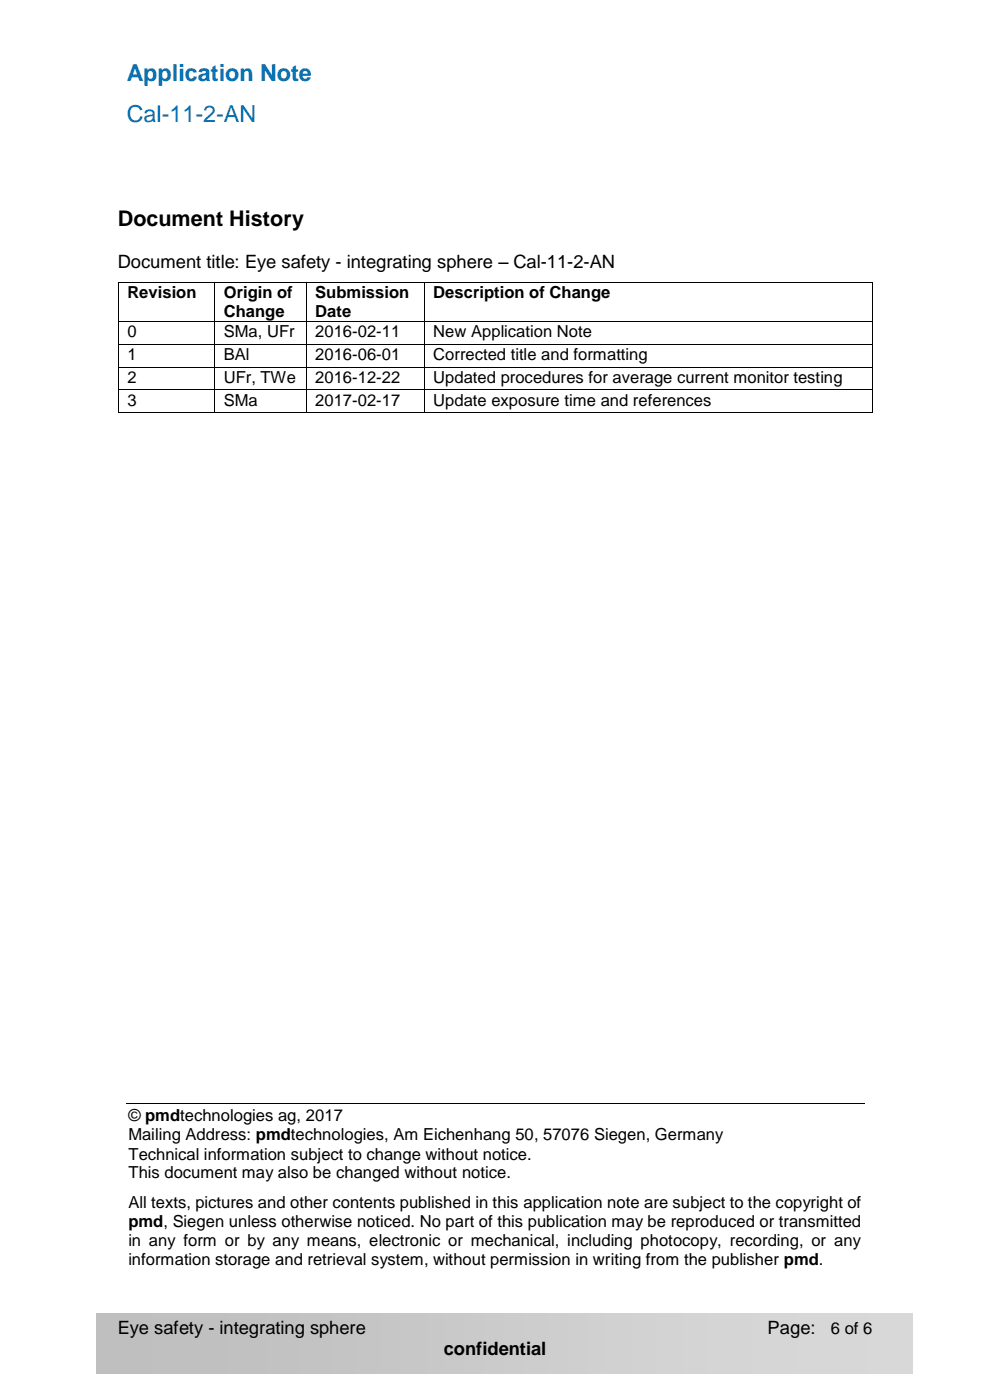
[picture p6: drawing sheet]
<svg xmlns="http://www.w3.org/2000/svg" width="210mm" height="297mm" viewBox="0 0 210 297" stroke-linecap="round" stroke-linejoin="round" font-family="sans-serif">
<defs><g id="words">
<g font-size="5" fill="#0672b4">
<text x="26.9" y="17.1">Application Note</text>
<text x="26.9" y="26">Cal-11-2-AN</text>
</g>
<text font-size="4.6" x="25" y="48">Document History</text>
<g font-size="3.9">
<text x="25" y="56.9">Document title: Eye safety - integrating sphere – Cal-11-2-AN</text>
<text x="25" y="283.1">Eye safety - integrating sphere</text>
<text x="94.1" y="287.5">confidential</text>
<text x="162.8" y="283.1">Page:</text>
</g>
<g font-size="3.5">
<text x="27" y="63.3">Revision</text>
<text x="47.5" y="63.3">Origin of</text>
<text x="66.9" y="63.3">Submission</text>
<text x="91.9" y="63.3">Description of Change</text>
<text x="27" y="71.6">0</text>
<text x="47.5" y="67.3">Change</text>
<text x="47.5" y="71.6">SMa, UFr</text>
<text x="66.9" y="67.3">Date</text>
<text x="66.9" y="71.6">2016-02-11</text>
<text x="91.9" y="71.6">New Application Note</text>
<text x="27" y="76.4">1</text>
<text x="47.5" y="76.4">BAl</text>
<text x="66.9" y="76.4">2016-06-01</text>
<text x="91.9" y="76.4">Corrected title and formatting</text>
<text x="27" y="81.2">2</text>
<text x="47.5" y="81.2">UFr, TWe</text>
<text x="66.9" y="81.2">2016-12-22</text>
<text x="91.9" y="81.2">Updated procedures for average current monitor testing</text>
<text x="27" y="86.1">3</text>
<text x="47.5" y="86.1">SMa</text>
<text x="66.9" y="86.1">2017-02-17</text>
<text x="91.9" y="86.1">Update exposure time and references</text>
<text x="27.2" y="237.8">© pmdtechnologies ag, 2017</text>
<text x="27.2" y="241.9">Mailing Address: pmdtechnologies, Am Eichenhang 50, 57076 Siegen, Germany</text>
<text x="27.2" y="246">Technical information subject to change without notice.</text>
<text x="27.2" y="250">This document may also be changed without notice.</text>
<text x="27.2" y="256.2">All texts, pictures and other contents published in this application note are subject to the copyright of</text>
<text x="27.2" y="260.2">pmd, Siegen unless otherwise noticed. No part of this publication may be reproduced or transmitted</text>
<text x="27.2" y="264.3">in any form or by any means, electronic or mechanical, including photocopy, recording, or any</text>
<text x="27.2" y="268.4">information storage and retrieval system, without permission in writing from the publisher pmd.</text>
<text x="176.3" y="283.1">6 of 6</text>
</g>
</g></defs>
<g fill="#000">
<path d="M25 59.9h.2v.1h-.2z" fill-rule="evenodd"/>
<path d="M25 59.9h.2v.1h-.2z" fill-rule="evenodd"/>
<path d="M25 68.2h.2v.1h-.2z" fill-rule="evenodd"/>
<path d="M25 73h.2v.2h-.2z" fill-rule="evenodd"/>
<path d="M25 77.8h.2v.2h-.2z" fill-rule="evenodd"/>
<path d="M45.5 59.9h.1v.1h-.1z" fill-rule="evenodd"/>
<path d="M45.5 68.2h.1v.1h-.1z" fill-rule="evenodd"/>
<path d="M45.5 73h.1v.2h-.1z" fill-rule="evenodd"/>
<path d="M45.5 77.8h.1v.2h-.1z" fill-rule="evenodd"/>
<path d="M64.9 59.9h.2v.1h-.2z" fill-rule="evenodd"/>
<path d="M64.9 68.2h.2v.1h-.2z" fill-rule="evenodd"/>
<path d="M64.9 73h.2v.2h-.2z" fill-rule="evenodd"/>
<path d="M64.9 77.8h.2v.2h-.2z" fill-rule="evenodd"/>
<path d="M89.9 59.9h.2v.1h-.2z" fill-rule="evenodd"/>
<path d="M89.9 68.2h.2v.1h-.2z" fill-rule="evenodd"/>
<path d="M89.9 73h.2v.2h-.2z" fill-rule="evenodd"/>
<path d="M89.9 77.8h.2v.2h-.2z" fill-rule="evenodd"/>
<path d="M184.9 59.9h.2v.1h-.2z" fill-rule="evenodd"/>
<path d="M184.9 59.9h.2v.1h-.2z" fill-rule="evenodd"/>
<path d="M184.9 68.2h.2v.1h-.2z" fill-rule="evenodd"/>
<path d="M184.9 73h.2v.2h-.2z" fill-rule="evenodd"/>
<path d="M184.9 77.8h.2v.2h-.2z" fill-rule="evenodd"/>
<path d="M25 82.6h.2v.2h-.2z" fill-rule="evenodd"/>
<path d="M25 87.5h.2v.2h-.2z" fill-rule="evenodd"/>
<path d="M25 87.5h.2v.2h-.2z" fill-rule="evenodd"/>
<path d="M45.5 82.6h.1v.2h-.1z" fill-rule="evenodd"/>
<path d="M45.5 87.5h.1v.2h-.1z" fill-rule="evenodd"/>
<path d="M64.9 82.6h.2v.2h-.2z" fill-rule="evenodd"/>
<path d="M64.9 87.5h.2v.2h-.2z" fill-rule="evenodd"/>
<path d="M89.9 82.6h.2v.2h-.2z" fill-rule="evenodd"/>
<path d="M89.9 87.5h.2v.2h-.2z" fill-rule="evenodd"/>
<path d="M184.9 82.6h.2v.2h-.2z" fill-rule="evenodd"/>
<path d="M184.9 87.5h.2v.2h-.2z" fill-rule="evenodd"/>
<path d="M184.9 87.5h.2v.2h-.2z" fill-rule="evenodd"/>
</g>
<g fill="none" stroke="#000" stroke-width=".21">
<path d="M25.2 60h20.3M45.6 60h19.3M65.1 60h24.8M90.1 60h94.8M25.1 60v8.2M25.1 68.3v4.7M25.1 73.2v4.6M25.1 78v4.6M25.2 68.2h20.3M25.2 73.1h20.3M25.2 77.9h20.3M45.6 60v8.2"/>
<path d="M45.6 68.3v4.7M45.6 73.2v4.6M45.6 78v4.6M45.6 68.2h19.3M45.6 73.1h19.3M45.6 77.9h19.3M65 60v8.2M65 68.3v4.7M65 73.2v4.6M65 78v4.6M65.1 68.2h24.8M65.1 73.1h24.8"/>
<path d="M65.1 77.9h24.8M90 60v8.2M90 68.3v4.7M90 73.2v4.6M90 78v4.6M90.1 68.2h94.8M90.1 73.1h94.8M90.1 77.9h94.8M185 60v8.2M185 68.3v4.7M185 73.2v4.6M185 78v4.6"/>
<path d="M25.1 82.8v4.7M25.2 82.7h20.3M25.2 87.6h20.3M45.6 82.8v4.7M45.6 82.7h19.3M45.6 87.6h19.3M65 82.8v4.7M65.1 82.7h24.8M65.1 87.6h24.8M90 82.8v4.7M90.1 82.7h94.8M90.1 87.6h94.8"/>
<path d="M185 82.8v4.7"/>
</g>
<path d="M24.6 232.6h160.9v42.1h-160.9z" fill-rule="evenodd" fill="#fff"/>
<path d="M26.7 234.1h156.6" fill="none" stroke="#000" stroke-width=".21"/>
<use href="#words"/>
</svg>
